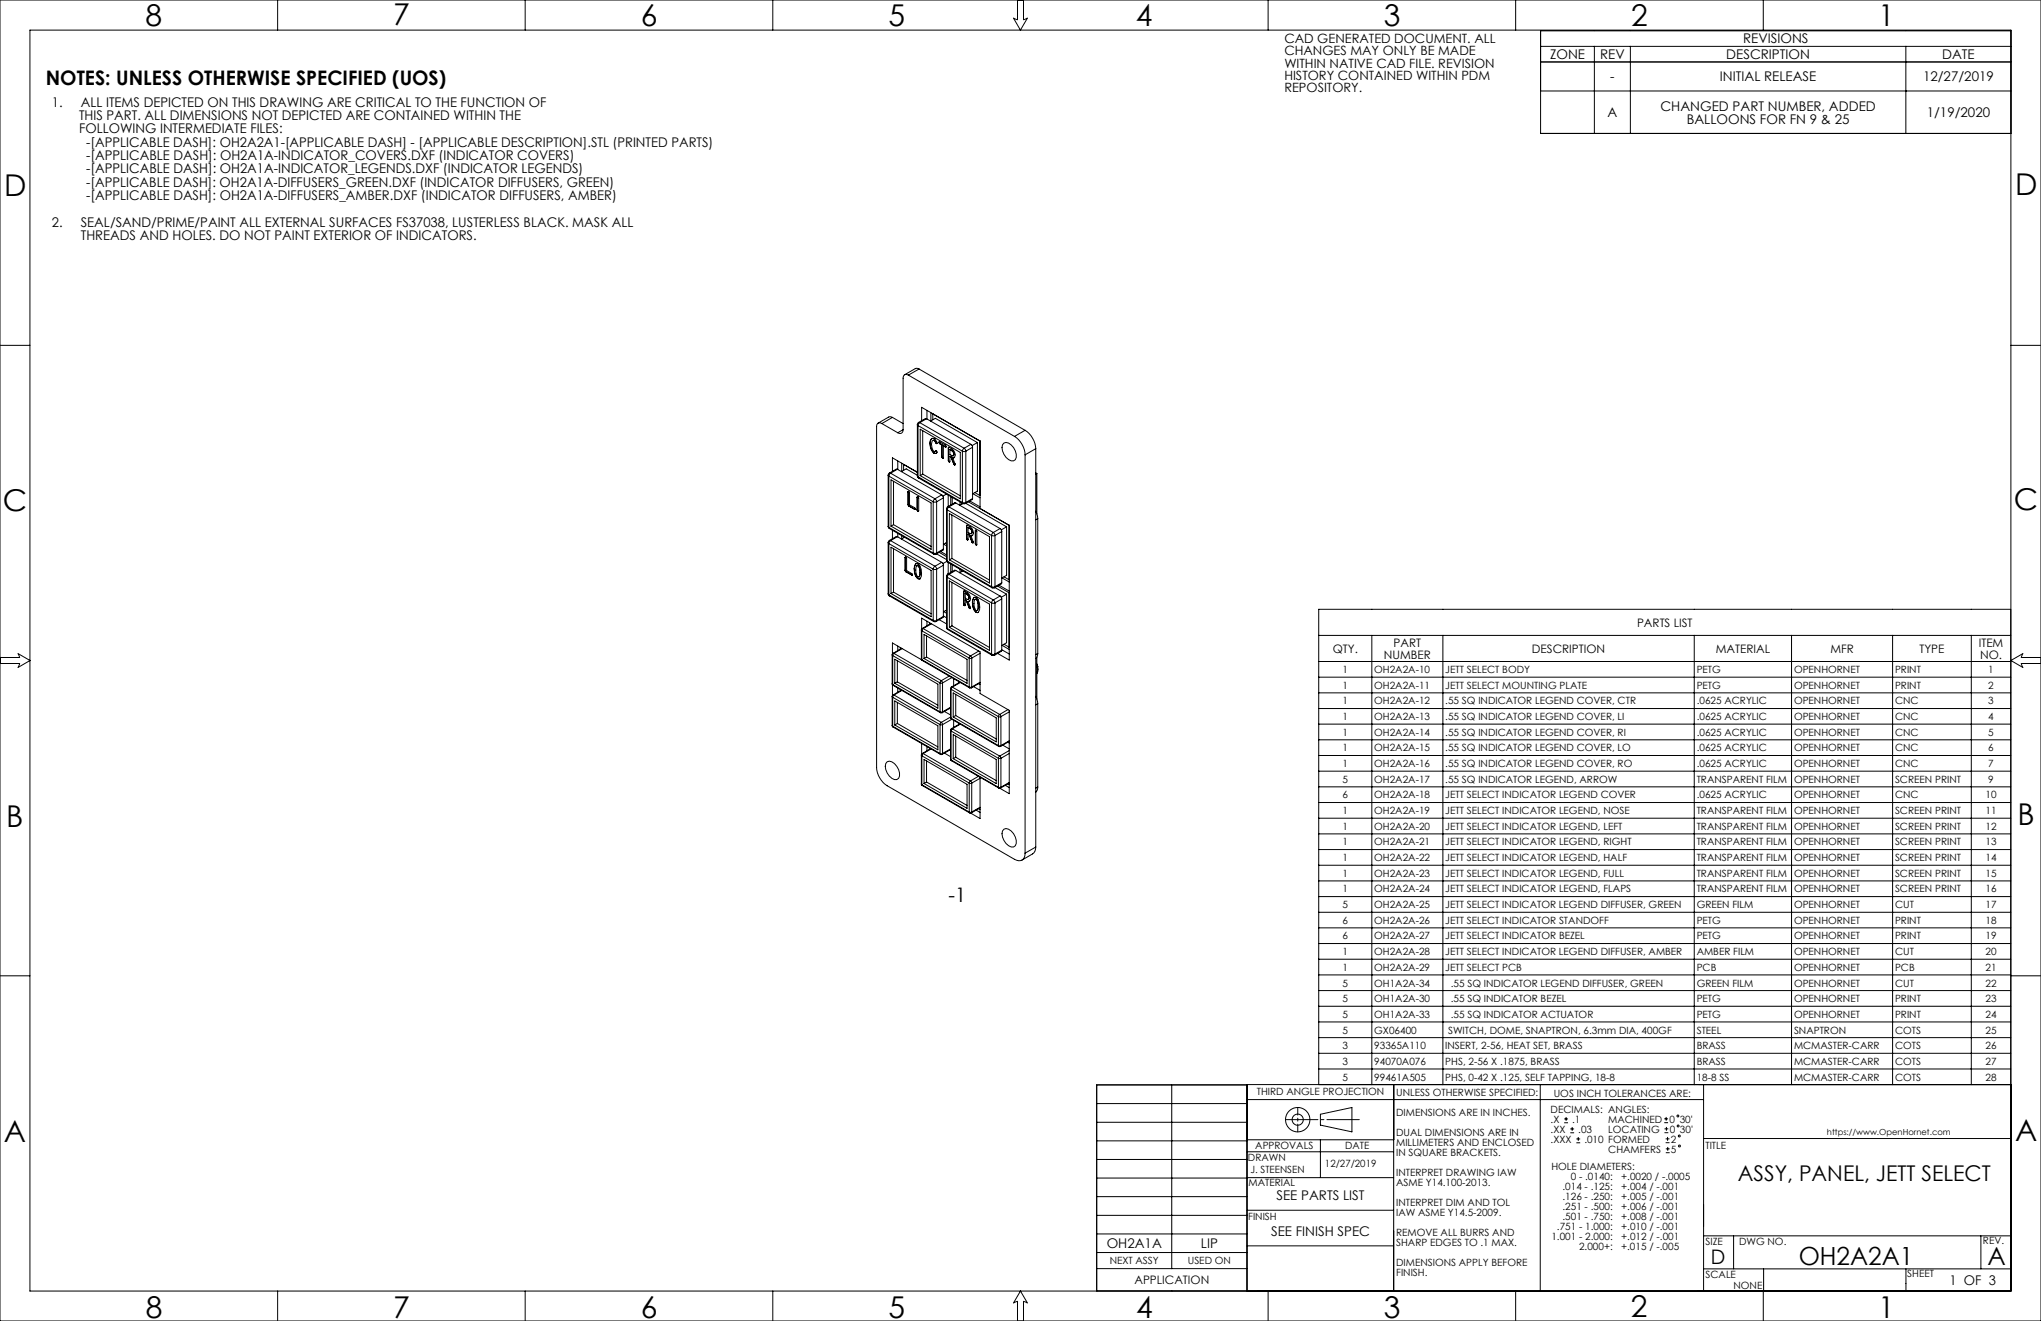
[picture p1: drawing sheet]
<svg xmlns="http://www.w3.org/2000/svg" width="864mm" height="559mm" viewBox="0 0 864 559" stroke-linecap="round" stroke-linejoin="round" font-family="sans-serif">
<defs><g id="words">
<g font-size="12.7">
<text x="61.6" y="10.9">8</text>
<text x="166.3" y="10.6">7</text>
<text x="271.1" y="10.9">6</text>
<text x="375.9" y="10.9">5</text>
<text x="480.7" y="10.9">4</text>
<text x="585.5" y="10.9">3</text>
<text x="690.2" y="10.8">2</text>
<text x="794.7" y="10.9">1</text>
<text x="1.7" y="83">D</text>
<text x="852.6" y="82.4">D</text>
<text x="852.2" y="215.7">C</text>
<text x="1.1" y="216.3">C</text>
<text x="2.7" y="349.7">B</text>
<text x="853.7" y="349.1">B</text>
<text x="1.6" y="483">A</text>
<text x="852.6" y="482.5">A</text>
<text x="61.7" y="557.6">8</text>
<text x="166.4" y="557.6">7</text>
<text x="271.2" y="557.6">6</text>
<text x="375.9" y="557.5">5</text>
<text x="480.7" y="557.6">4</text>
<text x="585.5" y="557.6">3</text>
<text x="690.1" y="557.2">2</text>
<text x="794.7" y="557.6">1</text>
</g>
<g font-size="10.6">
<text x="761.1" y="535.2">OH2A2A1</text>
<text x="840.9" y="535.3">A</text>
</g>
<text font-size="9.2" x="735.4" y="499.5">ASSY, PANEL, JETT SELECT</text>
<g font-size="8.5">
<text x="19.4" y="35.8">NOTES: UNLESS OTHERWISE SPECIFIED (UOS)</text>
<text x="401.3" y="381.5">-1</text>
<text x="723.9" y="534.7">D</text>
</g>
<g font-size="5.6">
<text x="737.6" y="18.4">REVISIONS</text>
<text x="655.9" y="25">ZONE</text>
<text x="677" y="25">REV</text>
<text x="730.4" y="25">DESCRIPTION</text>
<text x="821.8" y="25">DATE</text>
<text x="681.3" y="34.5">-</text>
<text x="727.7" y="34.5">INITIAL RELEASE</text>
<text x="813.7" y="34.5">12/27/2019</text>
<text x="21.9" y="45.1">1.</text>
<text x="34.2" y="45.1">ALL ITEMS DEPICTED ON THIS DRAWING ARE CRITICAL TO THE FUNCTION OF</text>
<text x="702.6" y="46.7">CHANGED PART NUMBER, ADDED</text>
<text x="33.5" y="50.8">THIS PART. ALL DIMENSIONS NOT DEPICTED ARE CONTAINED WITHIN THE</text>
<text x="680.2" y="49.6">A</text>
<text x="713.7" y="52.4">BALLOONS FOR FN 9 &amp; 25</text>
<text x="815.2" y="49.6">1/19/2020</text>
<text x="33.5" y="56.4">FOLLOWING INTERMEDIATE FILES:</text>
<text x="36.5" y="62.1">-[APPLICABLE DASH]: OH2A2A1-[APPLICABLE DASH] - [APPLICABLE DESCRIPTION].STL (PRINTED PARTS)</text>
<text x="36.5" y="67.7">-[APPLICABLE DASH]: OH2A1A-INDICATOR_COVERS.DXF (INDICATOR COVERS)</text>
<text x="36.5" y="73.4">-[APPLICABLE DASH]: OH2A1A-INDICATOR_LEGENDS.DXF (INDICATOR LEGENDS)</text>
<text x="36.5" y="79">-[APPLICABLE DASH]: OH2A1A-DIFFUSERS_GREEN.DXF (INDICATOR DIFFUSERS, GREEN)</text>
<text x="36.5" y="84.6">-[APPLICABLE DASH]: OH2A1A-DIFFUSERS_AMBER.DXF (INDICATOR DIFFUSERS, AMBER)</text>
<text x="21.9" y="95.9">2.</text>
<text x="34.2" y="95.9">SEAL/SAND/PRIME/PAINT ALL EXTERNAL SURFACES FS37038, LUSTERLESS BLACK. MASK ALL</text>
<text x="34.2" y="101.6">THREADS AND HOLES. DO NOT PAINT EXTERIOR OF INDICATORS.</text>
<text x="540.1" y="507.5">SEE PARTS LIST</text>
<text x="537.8" y="522.9">SEE FINISH SPEC</text>
<text x="468.3" y="528">OH2A1A</text>
<text x="508.1" y="528">LIP</text>
<text x="824.9" y="543.4">1 OF 3</text>
</g>
<g font-size="5.4">
<text x="543.4" y="18.1">CAD GENERATED DOCUMENT. ALL</text>
<text x="543.4" y="23.3">CHANGES MAY ONLY BE MADE</text>
<text x="543.4" y="28.6">WITHIN NATIVE CAD FILE. REVISION</text>
<text x="543.4" y="33.9">HISTORY CONTAINED WITHIN PDM</text>
<text x="543.4" y="39.1">REPOSITORY.</text>
</g>
<g font-size="4.9">
<text x="692.7" y="265.1">PARTS LIST</text>
<text x="589.7" y="273.7">PART</text>
<text x="837.3" y="273.7">ITEM</text>
<text x="563.9" y="276.1">QTY.</text>
<text x="585.5" y="278.6">NUMBER</text>
<text x="648.2" y="276.1">DESCRIPTION</text>
<text x="726" y="276.1">MATERIAL</text>
<text x="774.5" y="276.1">MFR</text>
<text x="812.2" y="276.1">TYPE</text>
<text x="837.8" y="278.6">NO.</text>
<text x="480" y="543.2">APPLICATION</text>
</g>
<g font-size="4.2">
<text x="568.1" y="284.7">1</text>
<text x="581.5" y="284.7">OH2A2A-10</text>
<text x="611.5" y="284.7">JETT SELECT BODY</text>
<text x="717.9" y="284.7">PETG</text>
<text x="759.1" y="284.7">OPENHORNET</text>
<text x="801.8" y="284.7">PRINT</text>
<text x="841.3" y="284.7">1</text>
<text x="568.1" y="291.3">1</text>
<text x="581.5" y="291.3">OH2A2A-11</text>
<text x="611.5" y="291.3">JETT SELECT MOUNTING PLATE</text>
<text x="717.9" y="291.3">PETG</text>
<text x="759.1" y="291.3">OPENHORNET</text>
<text x="801.8" y="291.3">PRINT</text>
<text x="841.3" y="291.3">2</text>
<text x="568.1" y="298">1</text>
<text x="581.5" y="298">OH2A2A-12</text>
<text x="611.5" y="298">.55 SQ INDICATOR LEGEND COVER, CTR</text>
<text x="717.9" y="298">.0625 ACRYLIC</text>
<text x="759.1" y="298">OPENHORNET</text>
<text x="801.8" y="298">CNC</text>
<text x="841.3" y="298">3</text>
<text x="568.1" y="304.6">1</text>
<text x="581.5" y="304.6">OH2A2A-13</text>
<text x="611.5" y="304.6">.55 SQ INDICATOR LEGEND COVER, LI</text>
<text x="717.9" y="304.6">.0625 ACRYLIC</text>
<text x="759.1" y="304.6">OPENHORNET</text>
<text x="801.8" y="304.6">CNC</text>
<text x="841.3" y="304.6">4</text>
<text x="568.1" y="311.2">1</text>
<text x="581.5" y="311.2">OH2A2A-14</text>
<text x="611.5" y="311.2">.55 SQ INDICATOR LEGEND COVER, RI</text>
<text x="717.9" y="311.2">.0625 ACRYLIC</text>
<text x="759.1" y="311.2">OPENHORNET</text>
<text x="801.8" y="311.2">CNC</text>
<text x="841.3" y="311.2">5</text>
<text x="568.1" y="317.9">1</text>
<text x="581.5" y="317.9">OH2A2A-15</text>
<text x="611.5" y="317.9">.55 SQ INDICATOR LEGEND COVER, LO</text>
<text x="717.9" y="317.9">.0625 ACRYLIC</text>
<text x="759.1" y="317.9">OPENHORNET</text>
<text x="801.8" y="317.9">CNC</text>
<text x="841.3" y="317.9">6</text>
<text x="568.1" y="324.5">1</text>
<text x="581.5" y="324.5">OH2A2A-16</text>
<text x="611.5" y="324.5">.55 SQ INDICATOR LEGEND COVER, RO</text>
<text x="717.9" y="324.5">.0625 ACRYLIC</text>
<text x="759.1" y="324.5">OPENHORNET</text>
<text x="801.8" y="324.5">CNC</text>
<text x="841.3" y="324.5">7</text>
<text x="568.1" y="331.1">5</text>
<text x="581.5" y="331.1">OH2A2A-17</text>
<text x="611.5" y="331.1">.55 SQ INDICATOR LEGEND, ARROW</text>
<text x="717.9" y="331.1">TRANSPARENT FILM</text>
<text x="759.1" y="331.1">OPENHORNET</text>
<text x="801.8" y="331.1">SCREEN PRINT</text>
<text x="841.3" y="331.1">9</text>
<text x="568.1" y="337.8">6</text>
<text x="581.5" y="337.8">OH2A2A-18</text>
<text x="611.5" y="337.8">JETT SELECT INDICATOR LEGEND COVER</text>
<text x="717.9" y="337.8">.0625 ACRYLIC</text>
<text x="759.1" y="337.8">OPENHORNET</text>
<text x="801.8" y="337.8">CNC</text>
<text x="840.1" y="337.8">10</text>
<text x="568.1" y="344.4">1</text>
<text x="581.5" y="344.4">OH2A2A-19</text>
<text x="611.5" y="344.4">JETT SELECT INDICATOR LEGEND, NOSE</text>
<text x="717.9" y="344.4">TRANSPARENT FILM</text>
<text x="759.1" y="344.4">OPENHORNET</text>
<text x="801.8" y="344.4">SCREEN PRINT</text>
<text x="840.1" y="344.4">11</text>
<text x="568.1" y="351">1</text>
<text x="581.5" y="351">OH2A2A-20</text>
<text x="611.5" y="351">JETT SELECT INDICATOR LEGEND, LEFT</text>
<text x="717.9" y="351">TRANSPARENT FILM</text>
<text x="759.1" y="351">OPENHORNET</text>
<text x="801.8" y="351">SCREEN PRINT</text>
<text x="840.1" y="351">12</text>
<text x="568.1" y="357.6">1</text>
<text x="581.5" y="357.6">OH2A2A-21</text>
<text x="611.5" y="357.6">JETT SELECT INDICATOR LEGEND, RIGHT</text>
<text x="717.9" y="357.6">TRANSPARENT FILM</text>
<text x="759.1" y="357.6">OPENHORNET</text>
<text x="801.8" y="357.6">SCREEN PRINT</text>
<text x="840.1" y="357.6">13</text>
<text x="568.1" y="364.3">1</text>
<text x="581.5" y="364.3">OH2A2A-22</text>
<text x="611.5" y="364.3">JETT SELECT INDICATOR LEGEND, HALF</text>
<text x="717.9" y="364.3">TRANSPARENT FILM</text>
<text x="759.1" y="364.3">OPENHORNET</text>
<text x="801.8" y="364.3">SCREEN PRINT</text>
<text x="840.1" y="364.3">14</text>
<text x="568.1" y="370.9">1</text>
<text x="581.5" y="370.9">OH2A2A-23</text>
<text x="611.5" y="370.9">JETT SELECT INDICATOR LEGEND, FULL</text>
<text x="717.9" y="370.9">TRANSPARENT FILM</text>
<text x="759.1" y="370.9">OPENHORNET</text>
<text x="801.8" y="370.9">SCREEN PRINT</text>
<text x="840.1" y="370.9">15</text>
<text x="568.1" y="377.5">1</text>
<text x="581.5" y="377.5">OH2A2A-24</text>
<text x="611.5" y="377.5">JETT SELECT INDICATOR LEGEND, FLAPS</text>
<text x="717.9" y="377.5">TRANSPARENT FILM</text>
<text x="759.1" y="377.5">OPENHORNET</text>
<text x="801.8" y="377.5">SCREEN PRINT</text>
<text x="840.1" y="377.5">16</text>
<text x="568.1" y="384.2">5</text>
<text x="581.5" y="384.2">OH2A2A-25</text>
<text x="611.5" y="384.2">JETT SELECT INDICATOR LEGEND DIFFUSER, GREEN</text>
<text x="717.9" y="384.2">GREEN FILM</text>
<text x="759.1" y="384.2">OPENHORNET</text>
<text x="801.8" y="384.2">CUT</text>
<text x="840.1" y="384.2">17</text>
<text x="568.1" y="390.8">6</text>
<text x="581.5" y="390.8">OH2A2A-26</text>
<text x="611.5" y="390.8">JETT SELECT INDICATOR STANDOFF</text>
<text x="717.9" y="390.8">PETG</text>
<text x="759.1" y="390.8">OPENHORNET</text>
<text x="801.8" y="390.8">PRINT</text>
<text x="840.1" y="390.8">18</text>
<text x="568.1" y="397.4">6</text>
<text x="581.5" y="397.4">OH2A2A-27</text>
<text x="611.5" y="397.4">JETT SELECT INDICATOR BEZEL</text>
<text x="717.9" y="397.4">PETG</text>
<text x="759.1" y="397.4">OPENHORNET</text>
<text x="801.8" y="397.4">PRINT</text>
<text x="840.1" y="397.4">19</text>
<text x="568.1" y="404">1</text>
<text x="581.5" y="404">OH2A2A-28</text>
<text x="611.5" y="404">JETT SELECT INDICATOR LEGEND DIFFUSER, AMBER</text>
<text x="717.9" y="404">AMBER FILM</text>
<text x="759.1" y="404">OPENHORNET</text>
<text x="801.8" y="404">CUT</text>
<text x="840.1" y="404">20</text>
<text x="568.1" y="410.7">1</text>
<text x="581.5" y="410.7">OH2A2A-29</text>
<text x="611.5" y="410.7">JETT SELECT PCB</text>
<text x="717.9" y="410.7">PCB</text>
<text x="759.1" y="410.7">OPENHORNET</text>
<text x="801.8" y="410.7">PCB</text>
<text x="840.1" y="410.7">21</text>
<text x="568.1" y="417.3">5</text>
<text x="581.5" y="417.3">OH1A2A-34</text>
<text x="613.9" y="417.3">.55 SQ INDICATOR LEGEND DIFFUSER, GREEN</text>
<text x="717.9" y="417.3">GREEN FILM</text>
<text x="759.1" y="417.3">OPENHORNET</text>
<text x="801.8" y="417.3">CUT</text>
<text x="840.1" y="417.3">22</text>
<text x="568.1" y="423.9">5</text>
<text x="581.5" y="423.9">OH1A2A-30</text>
<text x="613.9" y="423.9">.55 SQ INDICATOR BEZEL</text>
<text x="717.9" y="423.9">PETG</text>
<text x="759.1" y="423.9">OPENHORNET</text>
<text x="801.8" y="423.9">PRINT</text>
<text x="840.1" y="423.9">23</text>
<text x="568.1" y="430.6">5</text>
<text x="581.5" y="430.6">OH1A2A-33</text>
<text x="613.9" y="430.6">.55 SQ INDICATOR ACTUATOR</text>
<text x="717.9" y="430.6">PETG</text>
<text x="759.1" y="430.6">OPENHORNET</text>
<text x="801.8" y="430.6">PRINT</text>
<text x="840.1" y="430.6">24</text>
<text x="568.1" y="437.2">5</text>
<text x="581.5" y="437.2">GX06400</text>
<text x="612.7" y="437.2">SWITCH, DOME, SNAPTRON, 6.3mm DIA, 400GF</text>
<text x="717.9" y="437.2">STEEL</text>
<text x="759.1" y="437.2">SNAPTRON</text>
<text x="801.8" y="437.2">COTS</text>
<text x="840.1" y="437.2">25</text>
<text x="568.1" y="443.8">3</text>
<text x="581.5" y="443.8">93365A110</text>
<text x="611.5" y="443.8">INSERT, 2-56, HEAT SET, BRASS</text>
<text x="717.9" y="443.8">BRASS</text>
<text x="759.1" y="443.8">MCMASTER-CARR</text>
<text x="801.8" y="443.8">COTS</text>
<text x="840.1" y="443.8">26</text>
<text x="568.1" y="450.5">3</text>
<text x="581.5" y="450.5">94070A076</text>
<text x="611.5" y="450.5">PHS, 2-56 X .1875, BRASS</text>
<text x="717.9" y="450.5">BRASS</text>
<text x="759.1" y="450.5">MCMASTER-CARR</text>
<text x="801.8" y="450.5">COTS</text>
<text x="840.1" y="450.5">27</text>
<text x="568.1" y="457.1">5</text>
<text x="581.5" y="457.1">99461A505</text>
<text x="611.5" y="457.1">PHS, 0-42 X .125, SELF TAPPING, 18-8</text>
<text x="717.9" y="457.1">18-8 SS</text>
<text x="759.1" y="457.1">MCMASTER-CARR</text>
<text x="801.8" y="457.1">COTS</text>
<text x="840.1" y="457.1">28</text>
<text x="531.8" y="463.4">THIRD ANGLE PROJECTION</text>
<text x="590.8" y="463.6">UNLESS OTHERWISE SPECIFIED:</text>
<text x="657.4" y="463.9">UOS INCH TOLERANCES ARE:</text>
<text x="590.8" y="472.1">DIMENSIONS ARE IN INCHES.</text>
<text x="656.1" y="470.7">DECIMALS: ANGLES:</text>
<text x="656.1" y="474.9">.X</text>
<text x="656.1" y="479.2">.XX</text>
<text x="665.2" y="474.9">.1</text>
<text x="667.8" y="479.2">.03</text>
<text x="680.5" y="479.1">LOCATING</text>
<text x="680.5" y="474.9">MACHINED</text>
<text x="706.4" y="474.9">0</text>
<text x="706.5" y="479.1">0</text>
<text x="710.7" y="474.9">30'</text>
<text x="710.8" y="479.1">30'</text>
<text x="531.1" y="486">APPROVALS</text>
<text x="569.2" y="486">DATE</text>
<text x="590.8" y="480.6">DUAL DIMENSIONS ARE IN</text>
<text x="590.8" y="484.8">MILLIMETERS AND ENCLOSED</text>
<text x="656.1" y="483.4">.XXX</text>
<text x="670.4" y="483.4">.010 FORMED</text>
<text x="707" y="483.3">2</text>
<text x="721.6" y="485.9">TITLE</text>
<text x="528" y="491.2">DRAWN</text>
<text x="590.8" y="489">IN SQUARE BRACKETS.</text>
<text x="680.5" y="487.6">CHAMFERS</text>
<text x="707" y="487.6">5</text>
<text x="529.2" y="496.2">J. STEENSEN</text>
<text x="560.6" y="493.7">12/27/2019</text>
<text x="590.8" y="497.5">INTERPRET DRAWING IAW</text>
<text x="656.4" y="494.8">HOLE DIAMETERS:</text>
<text x="528.3" y="501.7">MATERIAL</text>
<text x="590.8" y="501.7">ASME Y14.100-2013.</text>
<text x="661.1" y="503.2">.014 - .125:</text>
<text x="664.6" y="499">0 - .0140:</text>
<text x="686" y="499">+.0020 / -.0005</text>
<text x="686" y="503.2">+.004 / -.001</text>
<text x="661.1" y="507.5">.126 - .250:</text>
<text x="686" y="507.5">+.005 / -.001</text>
<text x="590.8" y="510.2">INTERPRET DIM AND TOL</text>
<text x="590.8" y="514.4">IAW ASME Y14.5-2009.</text>
<text x="661.1" y="511.7">.251 - .500:</text>
<text x="661.1" y="515.9">.501 - .750:</text>
<text x="686" y="511.7">+.006 / -.001</text>
<text x="686" y="515.9">+.008 / -.001</text>
<text x="528.1" y="516.1">FINISH</text>
<text x="658.8" y="520.2">.751 - 1.000:</text>
<text x="686" y="520.2">+.010 / -.001</text>
<text x="590.8" y="522.9">REMOVE ALL BURRS AND</text>
<text x="590.8" y="527.1">SHARP EDGES TO .1 MAX.</text>
<text x="656.4" y="524.4">1.001 - 2.000:</text>
<text x="686" y="524.4">+.012 / -.001</text>
<text x="721.6" y="526.5">SIZE</text>
<text x="735.8" y="526.5">DWG NO.</text>
<text x="839" y="526.4">REV.</text>
<text x="668.2" y="528.6">2.000+:</text>
<text x="686" y="528.6">+.015 / -.005</text>
<text x="469.5" y="534.8">NEXT ASSY</text>
<text x="502.6" y="534.8">USED ON</text>
<text x="590.8" y="535.6">DIMENSIONS APPLY BEFORE</text>
<text x="590.8" y="539.8">FINISH.</text>
<text x="721.6" y="540.5">SCALE</text>
<text x="733.5" y="545.3">NONE</text>
<text x="807" y="540.3">SHEET</text>
</g>
<text font-size="3.5" x="773" y="480.3">https://www.OpenHornet.com</text>
</g></defs>
<g fill="none" stroke="#000" stroke-width=".42">
<path d="M0 0h863.6v558.8h-863.6zM12.7 12.7h838.2v533.4h-838.2zM117.5 0v12.7M222.2 0v12.7M327 0v12.7M430.5 0v8.4l-1.7-.7 3 5 2.9-5-1.6 .7v-8.4M536.6 0v12.7M641.3 0v12.7M651.9 19.6h199M674.6 19.6v36.8M689.9 19.6v36.8M746.1 0v12.7"/>
<path d="M806.4 19.6v36.8M850.9 13h-199v43.4h199M651.9 26.2h199M651.9 38.5h199M0 146.1h12.7M384.4 158.7a1.36 1.36 0 0 0-1.6-.2 1.36 1.36 0 0 0-.7 1.5v21.8M384.4 158.7l44.9 25.9M388.9 156.1l-.9-.3-.7 .1-4.5 2.6M388.9 156.1l-4.5 2.6M388.9 156.1l44.8 25.9M850.9 146.1h12.7M373.1 179.2a1.35 1.35 0 0 0-1.6-.2 1.35 1.35 0 0 0-.6 1.5v144.1a9.9 9.9 0 0 0 4.5 7.8l53.9 31.1a2.73 2.73 0 0 0 3.1 .3 2.73 2.73 0 0 0 1.3-2.9"/>
<path d="M373.1 179.2l6.8 3.9M377.6 176.6l-1.6-.2-4.5 2.6M377.6 176.6l-4.5 2.6M377.6 176.6l4.5 2.6M388.2 179.6l.2 .4M388.2 179.6v21.7M388.7 178.7l-.5 .9M388.7 178.7l.5 .1M389.2 178.8l-.8 1.2M389.2 178.8l18.8 10.8M390 178v-5.7l24.7 14.2M392 177.1h-.5l-2.8 1.6"/>
<path d="M392 177.1l-2.8 1.7M392 177.1l18.8 10.9M392.2 173.6v3.6M393.7 178.1l2.1-1.1 17.8 10.2M393.9 174.6v3.4M394.7 175.1v2.5M394.7 175v.1M379.7 198.5h-.5l-2.9 1.6M379.7 198.5l-2.9 1.7M379.7 198.5l18.8 10.8M379.9 195v3.6M381.4 199.5l2-1.2 4.8 2.7"/>
<path d="M381.5 195.9v3.5M382.1 181.8a1.37 1.37 0 0 1-.6 1.4 1.37 1.37 0 0 1-1.6-.1M382.1 181.8l-2.2 1.3M382.3 196.5l5.9 3.3-10.6-6.1v5.7M382.3 196.5v2.5M382.4 196.4l-.1 .1M388.4 180l18.8 10.9M388.4 180v21.7M389.4 181.6l16.9 9.8v19.6l-16.9-9.8zM390.4 182.2v18.4M393.5 187.6l.6 2.7M393.5 187.5l.7 2.8"/>
<path d="M393.5 187.5v.1M394.1 190.3l1.1 1.4M394.2 190.3l1.1 1.4M394.2 190.3h-.1M394.2 185.5h1M394.2 185.5l-.6 1-.1 1.1M394.2 185.5l-.5 .9-.2 1.1M394.9 186.2l.4 .1M395.2 185.5l1.3 1.6v.5h-.3M395.2 185.5h.1M395.3 186.3l-.4-.1a3.4 3.4 0 0 0 .5 4.8l.5-.3M395.3 186.3l.6 .9"/>
<path d="M395.3 191.7l.7 .1-.8-.1M395.3 191.7h-.1M395.3 186.3h.1M395.9 187.2l.3 .4M395.9 190.7l-.3 .3M395.9 187.2h.1M396 190.7v-.1a.58 .58 0 0 1 .5 .5 .58 .58 0 0 1-.2 .6M396.2 187.6h.3M396.2 191.7h-.1M396.2 187.6h.1M396.3 191.7l-.2 .1M397.3 187.1l.4-.1 2.3 1.3 .4 .6-.4 .2"/>
<path d="M397.3 187.1l.4 .6M397.4 187.1l.4 .6M397.4 187.1h-.1M397.5 186.9l-.1 .2M397.7 187.7l.8 .5M397.8 187.7l.8 .5M397.8 187.7h-.1M398.5 193.1l.1 .4M398.5 188.2v4.9M398.6 193.5l.3 .3M398.6 193v.5M398.6 188.2v4.8"/>
<path d="M398.6 188.2h-.1M398.6 193l-.1 .1M398.6 193.5l.3 .2M398.6 193.5h.1M398.9 193.7l.2 .1M398.9 193.7v.1M399.2 188.6v4.9l-.3 .3M399.2 188.6l.8 .5M399.2 188.6l.8 .4M400 189l.3 .1M400 189v.1M401.2 189.5v-.1a2.86 2.86 0 0 1 2.4 4.2l-.4 .1"/>
<path d="M401.2 194.7l.1 .4M401.2 189.5v5.2M401.3 195.1l.3 .3M401.3 194.6l.1 .5M401.3 189.5v5.1M401.3 189.5h-.1M401.3 194.6l-.1 .1M401.4 195.1l.3 .2M401.4 195.1h-.1M401.4 189.2l-.1 .3M401.7 195.3l.2 .1M401.7 195.3l-.1 .1"/>
<path d="M401.9 193v2.1l-.3 .3M401.9 190.1v2.1l1.3 .6M401.9 193l.4 .3M401.9 190.1l1 .5M401.9 193l.5 .2M402 190.1h-.1M402.4 193.2l1.1 3.1M402.4 193.2l-.1 .1M402.9 190.6l.3 .3M402.9 190.6l.2 .4M403.1 193.6l.9 2.5M403.1 193.6l.1 .1"/>
<path d="M403.1 191l.4 1.1M403.2 190.9l.4 1.2M403.2 193.6h-.1M403.2 190.9l-.1 .1M403.2 193.6v.1M403.3 192.8h.1M403.3 192.8h-.1M403.5 192.1l-.3 .7M403.5 196.3l.3 .3M403.5 196.3l.4 .3M403.6 192.1l-.3 .7M403.6 192.1h-.1"/>
<path d="M403.9 193.5l-.7 .1M403.9 196.6h.2M403.9 196.6h-.1M404 196.1h.1M404.1 196.1v.5h-.3M407.2 190.9h1.5M407.2 190.9v21.6M408 189.6l-.8 1.3M408 189.6l.7 1.3M408.7 190.9v21.6M410.8 188l.7 1.2M410.8 188l-2.8 1.6"/>
<path d="M411.5 189.2l-2.8 1.7M411.5 189.2v21.7M413.6 187.2v20.6l-2.1 1.1M413.6 187.2l-2.3 1.3M414.7 186.5l-.1 .1M414.7 186.5v28.6M424.8 187.4a3.4 3.4 0 0 1 4.1 1.9 5 5 0 0 1 .7 5.2 2.67 2.67 0 0 1-3.9-1 5.8 5.8 0 0 1-1.5-5.3zM429.3 184.6a9.9 9.9 0 0 1 4.4 7.8M433.7 182a10 10 0 0 1 4.6 7.8M433.7 192.4v168.5M433.7 182l-4.4 2.6M438.3 189.8l-4.6 2.6"/>
<path d="M438.3 189.8v168.5M375.8 201l.3 .4M375.8 201v21.7M376.1 201.4v21.7M376.1 201.4l18.8 10.9M376.3 200.1l-.5 .9M376.3 200.1l.5 .1M376.8 200.2l-.7 1.2M376.8 200.2l18.8 10.8M377 203l17 9.8v19.6l-17-9.8zM378.1 203.6v18.3M384.2 208.1l.3-.2 .3 .6v5.1l2.3 1.3v.6"/>
<path d="M384.2 213.4l.4 .7M384.2 208.1v5.3M384.3 213.4l.4 .6M384.3 208.1v5.3M384.3 208.1h-.1M384.3 213.4h-.1M384.4 207.8l-.1 .3M384.6 214.1l2.3 1.3M384.7 214l2.3 1.4M384.7 214l-.1 .1M386.9 215.4l.2 .1M387 215.4l.1 .1"/>
<path d="M387 215.4h-.1M387.1 215.5h.1M387.3 215.4l-.2 .1M388.1 215.7v.3M388.1 210.4l.3-.3 .3 .6v5.3l-.3 .3M388.1 210.4v5.3M388.1 216l.3 .3M388.1 215.6l.1 .3M388.1 210.3v5.3M388.1 210.3v.1M388.1 215.6v.1M388.2 201.3l.5 .9"/>
<path d="M388.2 201.3l.2 .4M388.2 215.9l.3 .4M388.2 215.9l-.1 .1M388.2 210l-.1 .3M388.4 201.7l.3 .5M388.4 201.7l18.8 10.8M388.5 216.3h.2M388.5 216.3h-.1M388.7 202.2l18.7 10.8M390.4 200.6l-1 .6M390.4 200.6l15.9 9.1M394.9 212.3h1.4"/>
<path d="M394.9 212.3v21.6M395.6 211l-.7 1.3M395.6 211l.7 1.3M396.3 212.3v21.6M398.5 209.3l.7 1.3M398.5 209.3l-2.9 1.7M399.2 210.6v21.7M399.2 210.6l-2.9 1.7M400.5 215.3l.3 .4M400.5 215.3v21.6M400.5 209l-1.5 .9M400.8 215.7v21.6"/>
<path d="M400.8 215.7l18.8 10.8M401 214.4l-.5 .9M401 214.4h.5M401.2 209.4v4.9M401.5 214.4l-.7 1.3M401.5 214.4l18.8 10.8M401.7 217.2l17 9.8v19.6l-17-9.8zM402.3 210v3.6M402.8 217.8v18.4M402.9 210.4v2.9M404.4 212.8l-.5-.1-2.9 1.7M404.4 212.8l18.8 10.8"/>
<path d="M404.4 212.8l-2.9 1.6M406.2 212.3v1.4M407 212.8v.4M407.2 212.5h1.5M407.2 212.5l.2 .5M407.4 213h1M407.4 213l-1.3 .7M408.6 212.9l17.3 9.9M408.7 212.5l-.3 .5M409.7 212.3l17.3 9.9M410.4 211.9l4.3 2.5M411.5 210.9l-.1 .4-3 1.7"/>
<path d="M411.5 210.9l-2.8 1.6M411.7 208.8l3 1.8M412.5 208.4l2.2 1.2M438.3 216.3l.8 3.1M438.3 200l.4 .3M438.7 200.3l-.4 .3M438.7 200.3v17M439.1 219.4v57M439.1 219.4l-.8 .5M375.8 222.7l.5 .9M375.8 229.5l.3 .4M375.8 222.7l.3 .4"/>
<path d="M375.8 229.5v21.7M376.1 223.1l.2 .5M376.1 229.9l18.8 10.9M376.1 229.9v21.7M376.1 223.1l18.8 10.8M376.3 228.6l-.5 .9M376.3 228.6l.5 .1M376.3 223.6l18.8 10.8M376.8 228.7l-.7 1.2M376.8 228.7l18.8 10.8M377 231.5l17 9.8v19.6l-17-9.8zM377.6 224.3v3.6"/>
<path d="M378.1 232.1v18.4M378.1 221.9l-1.1 .7M378.1 221.9l15.9 9.2M379.7 227h-.5l-2.9 1.6M379.7 227l18.8 10.9M379.7 227l-2.9 1.7M379.9 225.6v1.5M381.5 226.6v1.3M382.3 227v.5M382.7 227.3l-1.3 .7M383 235.9l.2-.3 .4 .5v5.3l2.2 1.2 .2 .5-.2 .2M383 235.9v5.3"/>
<path d="M383 235.9h.1M383.2 235.6l-.2 .3M387.4 238.5l-.5 2.1zM387.6 238.5h.8M388.4 238.5a5.2 5.2 0 0 1 .9 6.3M388.4 238.5h.1M388.4 239.3h-.3a3.7 3.7 0 0 0 .6 4.8l.3-.2M388.4 239.3l.6 .8M388.5 239.3l.5 .8M388.5 239.3l-.6 .1M388.5 239.3h-.1M394.9 233.9h1.4"/>
<path d="M394.9 233.9l.2 .5M395.1 234.4h1M395.6 239.5l-.7 1.3M395.6 239.5l.7 1.3M396.3 234.3l4.2 2.4M396.3 233.9l-.2 .5M397.4 233.6l3.1 1.9M398 233.3l2.5 1.4M398.5 237.9l.7 1.2M398.5 237.9l-2.9 1.6M399.2 232.3l-.1 .4-3 1.7M399.2 239.1v21.7"/>
<path d="M399.2 239.1l-2.9 1.7M399.2 232.3l-2.9 1.6M399.3 230.2l1.2 .7M400.1 229.8l.4 .2M400.5 236.9l.5 .9M400.5 236.9l.3 .4M400.5 229.5l-1.3 .8M400.6 237.5l-1.6 .9M400.8 237.3l.2 .5M400.8 237.3l18.8 10.9M401 237.8l18.8 10.8M401.2 237.9v4.9"/>
<path d="M402.3 238.5v3.6M402.8 236.2l-1.1 .6M402.8 236.2l15.9 9.2M402.9 238.9v2.9M409 222.5v-.2a2.86 2.86 0 0 1 2.3 4.3h-.4M409 227.6v.4M409 222.5v5.1M409 228l.3 .4M409 227.6l.1 .4M409 227.6h.1M409 222.5h.1M409.1 228l.3 .3"/>
<path d="M409.1 228h-.1M409.2 222.1l-.2 .4M409.4 228.3l.2 .1M409.4 228.3l-.1 .1M409.6 226v2.4h-.3M409.6 223.1v2.1l1.4 .5M409.6 226l.5 .2M409.6 223.1l1 .5M409.6 223.1l.9 .5M409.7 225.9l-.1 .1M410.1 226.2l1.1 3.1M410.1 226.2h.1"/>
<path d="M410.5 223.6l.3 .3M410.6 223.6l.3 .3M410.6 223.6h-.1M410.8 226.6l1.1 2.7-.4 .3M410.8 226.6h.1M410.8 223.9l.4 1.2M410.9 223.9l.4 1.1M410.9 223.9h-.1M411 225.7l-.1 .1M411.2 225.1l-.2 .6M411.2 229.3l.3 .3M411.3 225l-.3 .7"/>
<path d="M411.3 225l-.1 .1M411.3 229.2l.3 .4M411.3 229.2l-.1 .1M411.6 226.4l-.7 .2M411.6 229.6h.2M411.6 229.6h-.1M412.7 229.9v.3M412.7 224.6l.2-.3 .4 .4v5.6l-.3 .2M412.7 224.6v5.3M412.7 230.2l.3 .3M412.7 229.8l.1 .4M412.7 229.8v.1"/>
<path d="M412.7 224.5v5.3M412.7 224.5v.1M412.8 230.2l.3 .2M412.8 230.2h-.1M412.9 224.2l-.2 .3M413.1 230.4l.2 .1M413.1 230.4l-.1 .1M419.6 226.5h1.4M419.6 226.5v21.7M420.3 225.2l-.7 1.3M420.3 225.2l.7 1.3M421 226.5v21.7"/>
<path d="M423.2 223.6l.7 1.3M423.2 223.6l-2.9 1.6M423.9 224.9v21.6M423.9 224.9l-2.9 1.6M425.9 222.8v20.6l-2 1.1M425.9 222.8l-2.2 1.4M427 222.2v23.1M427 222.2v57l-4.9-2.8M375.8 251.2l.5 .9M375.8 251.2l.3 .4M376.1 251.6l.2 .5M376.1 251.6l18.8 10.8"/>
<path d="M376.3 252.1l18.8 10.8M378.1 250.5l15.9 9.1M378.1 250.5l-1.1 .6M383 241.2l.4 .7M383 241.2h.1M383.4 241.9l2.3 1.3M383.4 241.9h.1M385.7 243.2l.1 .1M385.7 243.2l.2 .1M385.7 243.2h.1M385.9 243.3h.1M385.9 243.3h-.1"/>
<path d="M386.8 240.7l.6 3M386.9 240.6l.6 3M386.9 240.6l-.1 .1M387.4 243.7l1 1.1M387.5 243.6l1 1.2M387.5 243.6l-.1 .1M388.4 244.8h.9M388.5 244.8h.8M388.5 244.8h-.1M389 240.1l.3 2.1M389 240.1l.4 2M389 243.9l-.2 .2"/>
<path d="M389 240.1h.1M389 243.9h.1M389.3 242.2l-.3 1.7M389.4 242.1l-.4 1.8M389.4 242.1l-.1 .1M394.9 240.8h1.4M394.9 240.8v21.6M396.3 240.8v21.6M399.3 258.7l1.2 .7M400.1 258.3l.4 .2M400.5 243.8l.3 .4M400.5 243.8v21.7"/>
<path d="M400.5 258.1l-1.3 .7M400.8 244.2l18.8 10.8M400.8 244.2v21.7M401 242.9l-.5 .9M401 242.9l.5 .1M401.5 243l-.7 1.2M401.5 243l18.8 10.8M401.7 245.7l17 9.9v19.5l-17-9.7zM402.8 246.4v18.3M404.4 241.3l-.5-.1-2.9 1.7M404.4 241.3l-2.9 1.7M404.4 241.3l18.8 10.8"/>
<path d="M406.2 240.8v1.4M407 241.3v.4M407.4 241.5l-1.3 .8M407.7 250.3v-.1a2.83 2.83 0 0 1 2.4 4.2h-.5M407.7 255.4l.1 .5M407.7 255.4l.2 .4M407.8 255.9l.3 .3M407.8 250.3l-.1 5.1M407.8 250.3h-.1M407.9 255.8l.2 .3M407.9 255.8l-.1 .1M407.9 249.9l-.1 .4"/>
<path d="M408.1 256.1l.3 .1M408.1 256.1v.1M408.4 253.8v2l-.1 .4h-.2M408.4 250.9v2.1l1.3 .6M408.4 253.8l.4 .2M408.4 250.9l1 .5M408.4 253.8l.5 .2M408.4 250.9l.9 .6M408.8 254l1.2 3.1M408.9 254h-.1M408.9 254l1.2 3M409.3 251.5l.3 .2"/>
<path d="M409.4 251.4l.3 .3M409.4 251.4l-.1 .1M409.6 251.7l.4 1.2M409.7 251.7l.3 1.1M409.7 251.7h-.1M409.7 254.4l.9 2.7-.3 .3M409.7 254.4h-.1M409.8 253.5h.1M409.8 253.5l-.1 .1M410 252.9l-.3 .7M410 257.1l.3 .3M410 252.8l-.2 .7"/>
<path d="M410 252.8v.1M410.1 257l.3 .4M410.1 257l-.1 .1M410.3 254.2l-.6 .2M410.4 257.4h.2M410.4 257.4h-.1M411.4 254.9l.6 2.9M411.5 254.8l.6-2.1-.7 2.2M411.5 254.8l.6 3M411.5 254.8l-.1 .1M412 257.8l1 1.2M412.1 257.8l1 1.2"/>
<path d="M412.1 257.8h-.1M412.2 252.7l.8 .1M413 259h.9M413 252.8a5.2 5.2 0 0 1 .9 6.2M413 252.8h.1M413 253.5h-.3a3.7 3.7 0 0 0 .6 4.8l.3-.2M413 253.5l.6 .9M413.1 253.5l.6 .8M413.1 253.5l-.6 .1M413.1 259h.8M413.1 253.5h-.1M413.1 259h-.1"/>
<path d="M413.6 254.4l.3 2M413.7 254.3l.3 2M413.7 258.1l-.3 .2M413.7 254.3l-.1 .1M413.7 258.1h-.1M413.9 256.4l-.3 1.7M414 256.3l-.3 1.8M414 256.3l-.1 .1M419.6 255h1.4M419.6 248.2h1.4M419.6 248.2l.2 .4M419.6 255v21.7"/>
<path d="M419.8 248.6h1M420.3 253.8l-.7 1.2M420.3 253.8l.7 1.2M421 248.5l4.9 2.9M421 248.2l-.2 .4M421 255v21.7M422.1 247.9l4.9 2.9M422.7 247.5l4.3 2.5M423.2 252.1l.7 1.3M423.2 252.1l-2.9 1.7M423.9 246.5l-.1 .4-3 1.7M423.9 253.4l-2.9 1.6"/>
<path d="M423.9 253.4v21.6M423.9 246.5l-2.9 1.7M424 244.5l3 1.7M424.8 244l2.2 1.3M425.9 251.4v20.5l-2 1.2M425.9 251.4l-2.2 1.3M427 250.8v23M427 250.7v.1M427 245.2v.1M0 278.1h8.3l-.7-1.6 5.1 2.9-5.1 3 .7-1.7h-8.3M377.5 277l.2 .3M377.5 277v12.2"/>
<path d="M377.6 276.6v-4.6l12.3 7.1M377.7 277.3v12.3M377.7 277.3l20.1 11.6M377.9 276.4l-.4 .6M377.9 276.4h.3M378.2 276.4l-.5 .9M378.2 276.4l20.1 11.5M378.6 278.9l18.2 10.5v10.2l-18.2-10.6zM379.7 279.5v8.9M379.9 273.3v1.9M381 273.9v.7M381.5 274.2l-3.6 2.2"/>
<path d="M381.8 274.4l-3.6 2M389.9 278.8l.3 .6M389.9 266.5l.2 .3M389.9 278.8l.2 .2M389.9 266.5v12.3M390 266.1v-4.6l24.7 14.2v17.7l12.3 7.1v35.2l-3.9-2.3M390.1 279l.1 .4M390.1 266.8v12.2M390.1 266.8l20 11.6M390.1 279l20 11.6M390.2 265.9l-.3 .6M390.2 265.9h.4"/>
<path d="M390.2 279.4l20 11.6M390.6 265.9l-.5 .9M390.6 265.9l20 11.6M391 268.4l18.2 10.5v10.2l-18.2-10.5zM392 269v8.9M392 277.9l-1 .7M392 277.9l17.2 9.9M392.2 262.8v1.9M393.3 263.4v.7M393.9 263.7l-3.7 2.2M394.1 263.9l-3.5 2M394.9 262.4h1.4"/>
<path d="M394.9 262.4l.2 .5M395.1 262.9h1M396.3 262.4l-.2 .5M397.4 262.1l3.1 1.8M399.2 260.8l-.1 .4-3 1.7M399.2 260.8l-2.9 1.6M399.2 260.6l1.3 .7M400.5 265.5l.5 .8M400.5 265.5l.3 .4M400.8 265.9l.2 .4M400.8 265.9l18.8 10.8M401 266.3l18.8 10.9"/>
<path d="M402.8 264.7l-1.1 .7M402.8 264.7l15.9 9.2M410.1 278.4h1.1M410.1 278.4v12.2M410.6 277.5l-.5 .9M410.6 277.5l.6 .9M411.2 278.4v12.2M414.1 275.4l-3.5 2.1M414.7 276.4l-3.5 2M419.6 276.7h1.4M419.6 276.7l.2 .5M419.8 277.2h1"/>
<path d="M421 276.7l-.2 .5M423.9 275l-.2 .5-2.9 1.7M423.9 275l-2.9 1.7M423.9 274.8l3.1 1.8M424 273l3 1.7M424.8 272.5l2.2 1.3M427 273.8h.1M438.7 278.1v17.5M439.1 276.4l-.3 1.4-.5 .8M439.1 276.4l-.8 .5M558 268.8h292.8M558 279.8h292.8"/>
<path d="M580.5 268.8v190M610.5 268.8v190M716.9 268.8v190M758 268.8v190M800.8 268.8v190M834.1 268.8v190M863.6 278.1h-8.4l.7-1.6-5 2.9 5 3-.7-1.7h8.4M377.5 289.2l.4 .7M377.5 294.6l.2 .4M377.5 289.2l.2 .4M377.5 294.6v12.3M377.6 289.7v4.5"/>
<path d="M377.7 289.6l.2 .3M377.7 295l20.1 11.5M377.7 295v12.2M377.7 289.6l20.1 11.5M377.9 294l-.4 .6M377.9 294h.3M377.9 289.9l20 11.6M378.2 294l-.5 1M378.2 294l20.1 11.6M378.6 296.5l18.2 10.5v10.2l-18.2-10.5zM379.7 297.1v8.9M379.7 288.4l17.1 9.9"/>
<path d="M379.7 288.4l-1.1 .6M379.9 291.1v1.7M381 291.7v.5M381.4 292l-3.5 2M381.6 292.1l-3.4 1.9M397.8 288.9h1M397.8 288.9v12.2M398.3 287.9l-.5 1M398.3 287.9l.5 1M398.8 288.9v12.2M401.6 286l-3.3 1.9M401.7 299.7l.5 .3"/>
<path d="M402.2 291.3l.2 .3M402.2 291.3v12.2M402.2 299.4l-3.5 2.1M402.2 299.2l-3.4 1.9M402.4 291.6v12.2M402.4 291.6l20.1 11.5M402.6 290.6l-.4 .7M402.6 290.6l.3 .1M402.7 286.6l-3.9 2.3M402.9 290.7l-.5 .9M402.9 290.7l20.1 11.5M403.3 293.1l18.2 10.6v10.1l-18.2-10.5z"/>
<path d="M403.5 287.1v3M404.4 293.8v8.9M405.7 288.3v.5M406.1 288.6l-3.5 2M406.3 288.7l-3.4 2M410.1 290.6h1.1M410.1 290.6l.1 .4M410.2 291h.8M411.2 290.6l-.2 .4M411.9 290.4l2.8 1.6M414.1 289.2l.6 .3M414.7 288.9l-3.7 2.1"/>
<path d="M414.7 288.6l-3.5 2M438.3 294.5l.8 3.2M438.7 281a3.7 3.7 0 0 1 0 3.8 4.1 4.1 0 0 0 0-3.3M438.7 280.9l.4 1.1zM439.1 297.7v35.3M439.1 297.7l-.8 .5M558 286.5h292.8M558 293.1h292.8M558 299.7h292.8M377.5 306.9l.4 .7M377.5 306.9l.2 .3M377.7 307.2l.2 .4"/>
<path d="M377.7 307.2l20.1 11.5M377.9 307.6l20 11.5M379.7 306l17.1 9.9M379.7 306l-1.1 .7M389.9 319.4l.2 .3M389.9 319.4v12.2M390 314.5v4.5M390.1 319.7l20 11.6M390.1 319.7v12.3M390.2 318.7l-.3 .7M390.2 318.7l.4 .1M390.6 318.8l-.5 .9"/>
<path d="M390.6 318.8l20 11.5M392.2 315.8v1.8M393.3 316.4v.6M393.8 316.7l-3.6 2M394 316.8l-3.4 2M397.8 306.5h1M397.8 318.7h1M397.8 301.1h1M397.8 318.7l.1 .4M397.8 301.1l.1 .4M397.8 306.5v12.2M397.9 319.1h.8"/>
<path d="M397.9 301.5h.8M398.3 305.6l-.5 .9M398.3 305.6l.5 .9M398.8 318.7l-.1 .4M398.8 301.1l-.1 .4M398.8 306.5v12.2M399.6 318.6l2.6 1.5M399.6 301l2.6 1.4M401.7 317.3l.5 .3M402.2 303.5l.4 .7M402.2 308.9l.2 .3M402.2 303.5l.2 .3"/>
<path d="M402.2 308.9v12.2M402.2 317.1l-3.5 2M402.2 303.3l-3.9 2.3M402.2 316.8l-3.4 1.9M402.4 303.8l.2 .4M402.4 309.2l20.1 11.6M402.4 309.2v12.3M402.4 303.8l20.1 11.6M402.6 308.2l-.4 .7M402.6 308.2l.3 .1M402.6 304.2l20 11.5M402.7 304.3l-3.9 2.2"/>
<path d="M402.9 308.3l-.5 .9M402.9 308.3l20.1 11.5M403.3 310.8l18.2 10.5v10.2l-18.2-10.6zM403.5 304.7v3M404.4 311.4v8.9M404.4 302.7l-1.1 .6M404.4 302.7l17.1 9.9M405.7 305.9v.6M406.1 306.2l-3.5 2M406.3 306.3l-3.4 2M422.5 303.1h1M422.5 315.4h1"/>
<path d="M422.5 315.4l.1 .3M422.5 303.1v12.3M422.6 315.7h.8M423 319.8l-.5 1M423 319.8l.5 1M423 302.2l-.5 .9M423 302.2l.5 .9M423.5 315.4l-.1 .3M423.5 303.1v12.3M424.3 315.2l2.7 1.6M426.4 313.9l.6 .4M426.5 300.2l-3.5 2"/>
<path d="M427 313.6l-3.6 2.1M427 318.7l-3.5 2.1M427 317.5l-4 2.3M427 301.1l-3.5 2M427 313.4l-3.5 2M558 306.3h292.8M558 312.9h292.8M558 319.6h292.8M375.4 322.2a3.4 3.4 0 0 1 4 2 4.8 4.8 0 0 1 .8 5 2.6 2.6 0 0 1-3.9-.9 5.7 5.7 0 0 1-1.5-5.3zM389.9 331.6l.3 .7M389.9 331.6l.2 .4M390.1 332l.1 .3"/>
<path d="M390.1 332l20 11.5M390.2 332.3l20 11.6M391 321.3l18.2 10.5v10.1l-18.2-10.5zM392 330.8l-1 .6M392 330.8l17.2 9.9M392 321.9v8.9M402.2 321.1l.4 .7M402.2 321.1l.2 .4M402.4 321.5l.2 .3M402.4 321.5l20.1 11.5M402.6 321.8l20 11.5M404.4 320.3l-1.1 .6"/>
<path d="M404.4 320.3l17.1 9.9M410.1 331.3h1.1M410.1 331.3v12.2M410.6 330.3l-.5 1M410.6 330.3l.6 1M411.2 331.3v12.2M414 328.4l-3.4 1.9M414.7 328.8v17.5l-4-2.3M414.7 329.2l-3.5 2.1M422.5 320.8h1M422.5 333h1M422.5 333l.1 .3"/>
<path d="M422.5 320.8v12.2M422.6 333.3h.8M423.5 333l-.1 .3M423.5 320.8v12.2M425.3 332.2l1.7 1M426.4 331.6l.6 .3M427 331.3l-3.6 2M427 331l-3.5 2M439.1 333l-.3 1.4-.5 .7M439.1 333l-.8 .4M558 326.2h292.8M558 332.8h292.8"/>
<path d="M558 339.5h292.8M410.1 343.5h1.1M410.1 343.5l.1 .4M410.2 343.9h.8M411.2 343.5l-.2 .4M413 342.7l1.7 1M414.1 342.1l.6 .3M414.7 341.7l-3.7 2.2M414.7 341.5l-3.5 2M424.8 350.8a3.4 3.4 0 0 1 4.1 1.9 4.9 4.9 0 0 1 .7 5.1 2.62 2.62 0 0 1-3.9-1 5.8 5.8 0 0 1-1.5-5.3zM438.3 358.3a3.2 3.2 0 0 1-1.4 2.9l-4.5 2.6M438.3 358.3l-4.6 2.6"/>
<path d="M558 346.1h292.8M558 352.7h292.8M558 359.4h292.8M558 366h292.8M558 372.6h292.8M558 379.3h292.8M558 385.9h292.8M558 392.5h292.8M558 399.1h292.8M0 412.8h12.7M558 405.8h292.8M558 412.4h292.8"/>
<path d="M558 419h292.8M850.9 412.8h12.7M558 425.7h292.8M558 432.3h292.8M558 438.9h292.8M495.8 458.9v77.7M527.6 458.9h-63.6v87.2M558 458.8v-201.1h292.8v201.1M558 445.6h292.8M558 452.2h292.8M589.7 458.8v87.3M589.7 458.8h.1"/>
<path d="M651.7 458.8v87.3M651.7 458.8h.1M720.8 458.8v87.3M850.9 458.8h-323.2v87.3M464 466.8h63.6M464 474.7h63.6M527.7 465.1h193.1M558.7 471.3l13.3-2.8v10.3l-13.3-2.9zM661.8 474.9h1.7M661.8 473.3h1.7M662.7 472.5v1.6M664.4 479.2h1.6"/>
<path d="M664.4 477.6h1.6M665.2 476.7v1.7M704.2 474.9h1.6M704.2 473.3h1.6M704.3 479.1h1.6M704.3 477.5h1.6M705 472.5v1.6M705.1 476.7v1.6M464 482.6h63.6M464 490.5h63.6M464 498.3h63.6M527.7 482.1h62"/>
<path d="M527.7 487.2h62M527.7 498.2h62M558.7 482.1v16.1M667 483.4h1.6M667 481.8h1.6M667.8 481v1.6M704.8 483.4h1.6M704.8 481.8h1.6M704.8 487.6h1.7M704.8 486h1.7M705.6 480.9v1.7M705.7 485.2v1.6"/>
<path d="M720.8 481.6h130.1M464 506.2h63.6M464 514.1h63.6M527.7 512h62M464 522h63.6M464 529.8h63.6M464 536.6h63.6M527.7 527h62M720.8 536.8h130.1M720.8 522.8h130.1M733.5 522.8v14M746.2 536.8v9.3"/>
<path d="M806.4 536.8v9.3M838.2 522.8v14M117.5 546.1v12.7M222.2 546.1v12.7M327 546.1v12.7M430.5 558.8v-8.3l-1.7 .7 3-5.1 2.9 5.1-1.6-.7v8.3M536.6 546.1v12.7M641.3 546.1v12.7M746.1 546.1v12.7"/>
<circle cx="549.1" cy="473.6" r="2.37"/>
<circle cx="549.1" cy="473.6" r="5.2"/>
<circle cx="709.9" cy="472.1" r=".41"/>
<circle cx="710.1" cy="476.3" r=".41"/>
<circle cx="710.5" cy="480.5" r=".41"/>
<circle cx="710.6" cy="484.8" r=".41"/>
</g>
<path d="M544 473.6h31.2" fill="none" stroke="#000" stroke-width=".42" stroke-dasharray="15.2 1.3 1.3 1.3" stroke-dashoffset="1.5"/>
<path d="M549.1 468.5v10.3" fill="none" stroke="#000" stroke-width=".42" stroke-dasharray="15.2 1.3 1.3 1.3" stroke-dashoffset="12"/>
<use href="#words"/>
</svg>
